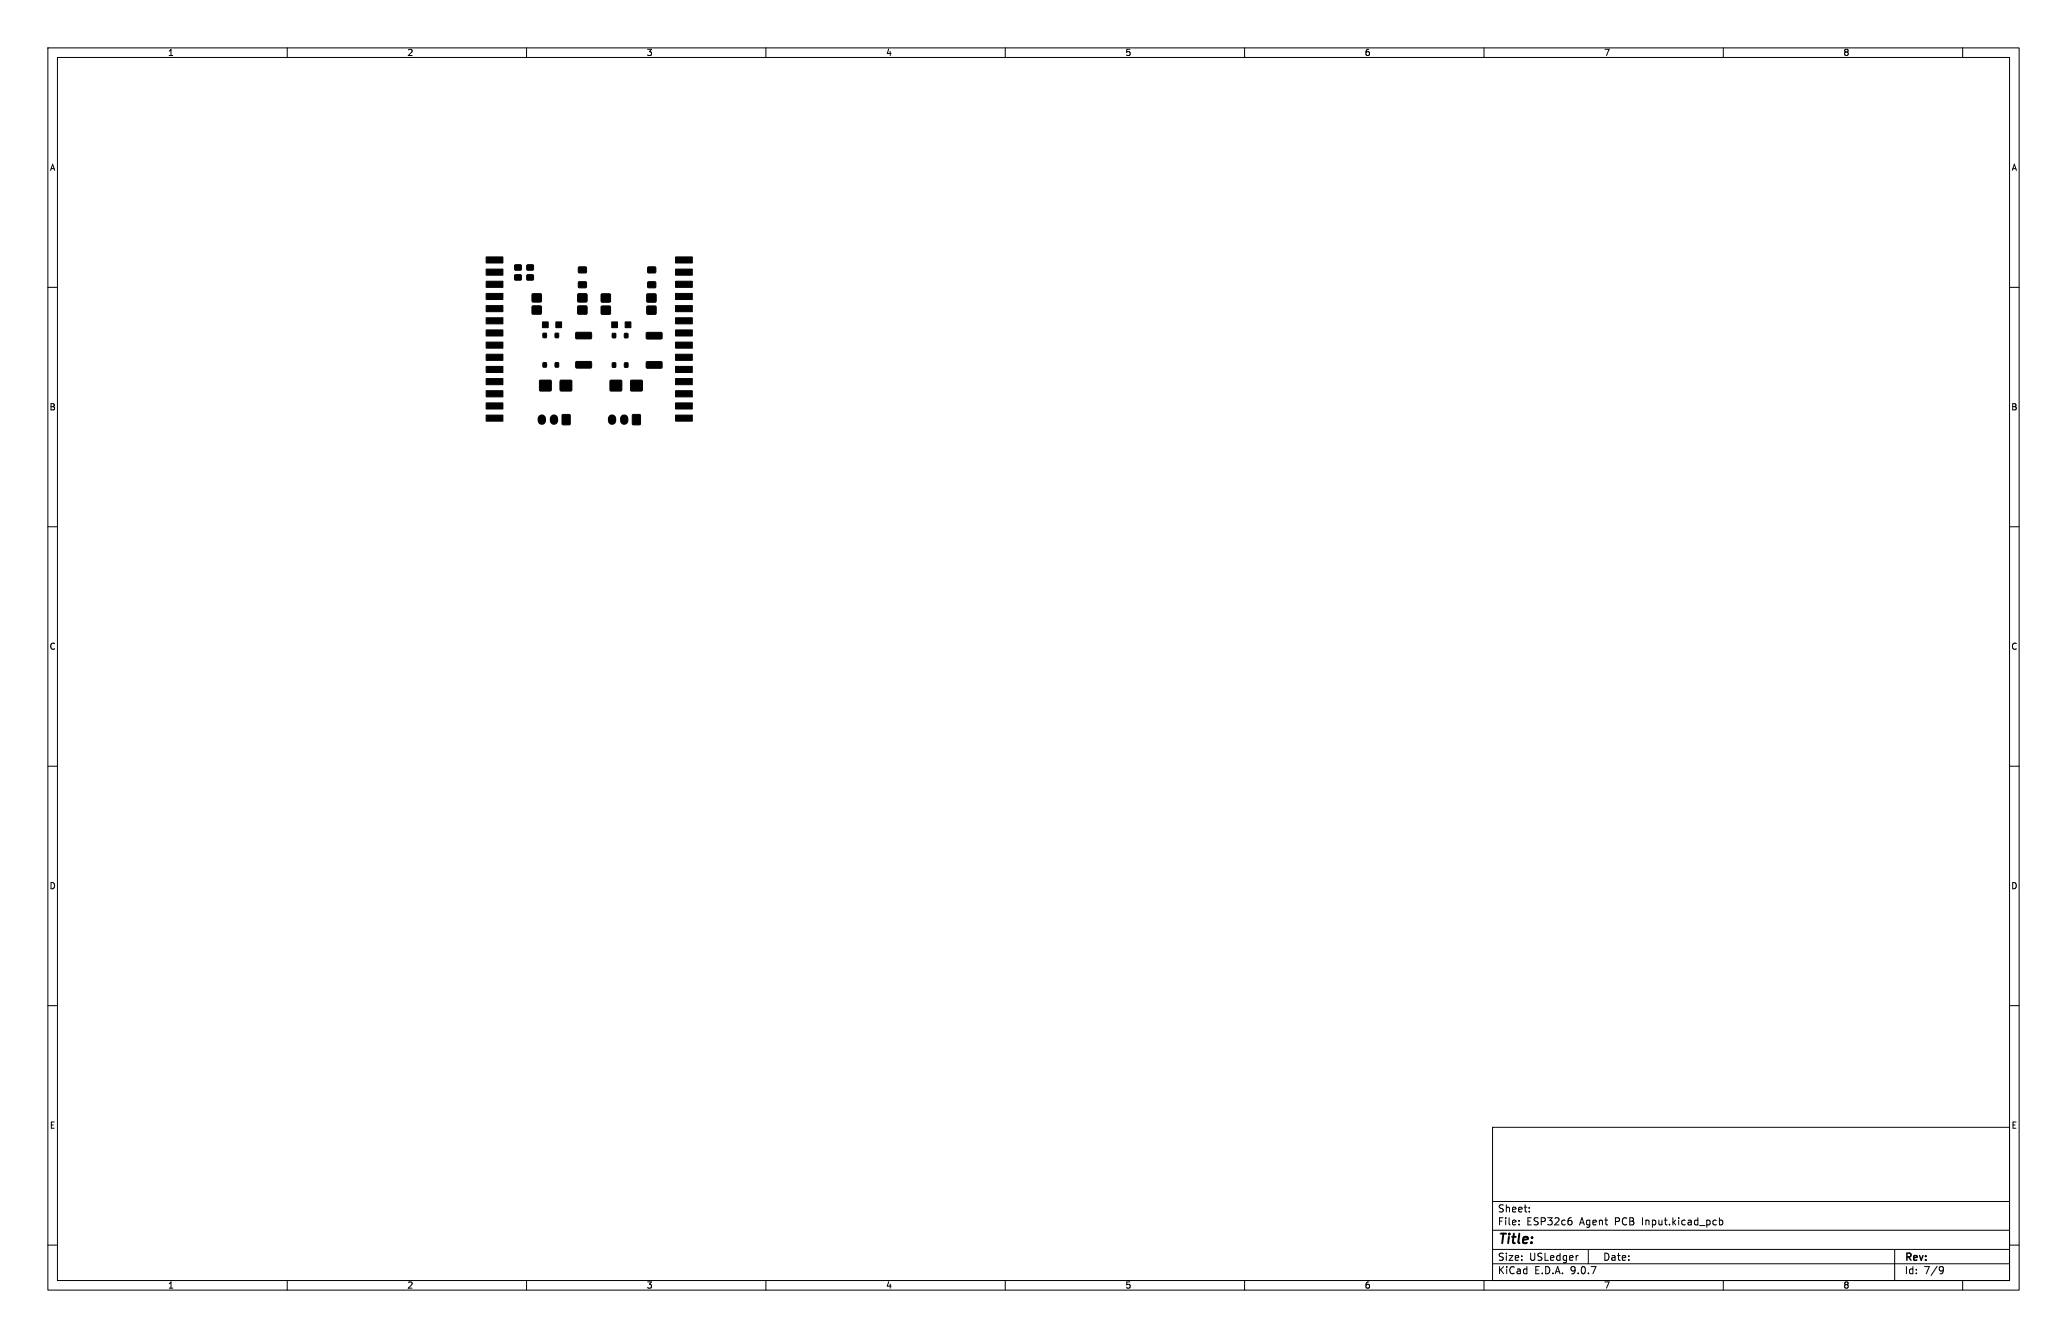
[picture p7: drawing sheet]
<svg xmlns="http://www.w3.org/2000/svg" width="432mm" height="279mm" viewBox="0 0 432 279" stroke-linecap="round" stroke-linejoin="round" font-family="sans-serif">
<defs><g id="words">
<text font-size="2.8" x="312.8" y="260.3">Title:</text>
<g font-size="2.1">
<text x="312.8" y="256.1">File:</text>
<text x="312.8" y="253.4">Sheet:</text>
<text x="318.9" y="256.1">ESP32c6</text>
<text x="330" y="256.1">Agent</text>
<text x="337.5" y="256.1">PCB</text>
<text x="343.3" y="256.1">Input.kicad_pcb</text>
<text x="312.8" y="263.5">Size:</text>
<text x="319.5" y="263.5">USLedger</text>
<text x="334.8" y="263.5">Date:</text>
<text x="397.8" y="263.7">Rev:</text>
<text x="312.8" y="266.3">KiCad</text>
<text x="320.5" y="266.3">E.D.A.</text>
<text x="328.1" y="266.3">9.0.7</text>
<text x="397.8" y="266.3">Id:</text>
<text x="401.9" y="266.3">7/9</text>
</g>
<g font-size="1.8">
<text x="35" y="11.9">1</text>
<text x="85" y="11.9">2</text>
<text x="135" y="11.9">3</text>
<text x="185" y="11.9">4</text>
<text x="235" y="11.9">5</text>
<text x="285" y="11.9">6</text>
<text x="335" y="11.9">7</text>
<text x="385" y="11.9">8</text>
<text x="10.3" y="35.9">A</text>
<text x="420.1" y="35.9">A</text>
<text x="10.3" y="85.9">B</text>
<text x="420.1" y="85.9">B</text>
<text x="10.3" y="135.9">C</text>
<text x="420.1" y="135.9">C</text>
<text x="10.3" y="185.9">D</text>
<text x="420.1" y="185.9">D</text>
<text x="10.3" y="235.9">E</text>
<text x="420.1" y="235.9">E</text>
<text x="35" y="269.3">1</text>
<text x="85" y="269.3">2</text>
<text x="135" y="269.3">3</text>
<text x="185" y="269.3">4</text>
<text x="235" y="269.3">5</text>
<text x="285" y="269.3">6</text>
<text x="335" y="269.3">7</text>
<text x="385" y="269.3">8</text>
</g>
</g></defs>
<g fill="none" stroke="#000" stroke-width=".21">
<path d="M10 10h411.8v259.4h-411.8zM12 12h407.8v255.4h-407.8zM60 10v2M110 10v2M160 10v2M210 10v2M260 10v2M310 10v2M360 10v2M410 10v2M10 60h2M419.8 60h2"/>
<path d="M10 110h2M419.8 110h2M10 160h2M419.8 160h2M10 210h2M419.8 210h2M311.8 235.4h108v32h-108zM10 260h2M311.8 256.9h108M311.8 250.9h108M317.3 255.6v.2M317.3 254.9v.1"/>
<path d="M319.5 252.9v.2M319.5 252.2v.1M328 254.3h.3M328.1 254.9l.3 .2v.4l-.3 .3M358.4 254.8l.1 .1M358.5 255.7l-.1 .1M359.2 254.3v1.5M359.2 254.9l.4-.1 .3 .3-.1 .6h-.6M419.8 260h2M60 267.4v2M110 267.4v2M160 267.4v2"/>
<path d="M210 267.4v2M260 267.4v2M310 267.4v2M311.8 263.9h108M311.8 260.9h108M329.5 262.2h.2M331.8 260.9v3M360 267.4v2M395.8 260.9v6.5M405.4 264.5l.5 .1a.99 .99 0 0 1-.4 1.4h-.2M406 265.1l-.2 .2-.4 .1M410 267.4v2"/>
</g>
<g fill="#000" stroke="#000" stroke-width=".21">
<path d="M101.6 58.7h3.5v1.3h-3.5zM101.6 56.2h3.5v1.3h-3.5zM101.6 53.7h3.5v1.2h-3.5zM107.6 55.3h1.3v1.1h-1.3zM107.6 57.4h1.3v1h-1.3zM110.1 55.3h1.3v1.1h-1.3zM110.1 57.4h1.3v1h-1.3zM120.9 55.8h1.6v1.1h-1.6zM120.9 58.9h1.6v1.1h-1.6zM135.3 55.8h1.6v1.1h-1.6zM135.3 58.9h1.6v1.1h-1.6zM141.1 58.7h3.5v1.3h-3.5z"/>
<path d="M141.1 56.2h3.5v1.3h-3.5zM141.1 53.7h3.5v1.2h-3.5zM101.6 79.1h3.5v1.2h-3.5zM101.6 76.5h3.5v1.3h-3.5zM101.6 74h3.5v1.2h-3.5zM101.6 71.4h3.5v1.3h-3.5zM101.6 68.9h3.5v1.3h-3.5zM101.6 66.4h3.5v1.2h-3.5zM101.6 63.8h3.5v1.3h-3.5zM101.6 61.3h3.5v1.2h-3.5zM111.2 61.4h1.8v1.6h-1.8zM111.2 63.9h1.8v1.7h-1.8z"/>
<path d="M113.5 75.8h.6v.8h-.6zM113.5 69.6h.6v.9h-.6zM113.3 67.2h1.2v1.2h-1.2zM116 75.8h.7v.8h-.7zM116 69.6h.7v.9h-.7zM116.1 67.2h1.2v1.2h-1.2zM120.3 75.5h3.1l.2 .2v1l-.3 .2h-2.9l-.2-.3zM120.3 69.4h3.1l.2 .2v1l-.3 .2h-2.9l-.2-.3zM120.7 63.9h1.9v1.7h-1.9zM120.7 61.4h1.9v1.6h-1.9zM125.6 61.4h1.9v1.6h-1.9zM125.6 64h1.9v1.6h-1.9z"/>
<path d="M127.9 75.8h.7v.9h-.7zM127.9 69.6h.7v.9h-.7zM127.8 67.2h1.2v1.2h-1.2zM130.5 75.8h.7v.9h-.7zM130.5 69.6h.7v.9h-.7zM130.6 67.2h1.2v1.2h-1.2zM135.2 64h1.8v1.6h-1.8zM135.2 61.4h1.8v1.6h-1.8zM135.1 75.6l3.1-.1 .1 .3v.9l-.2 .2h-3l-.1-.2zM135.1 69.5l3.1-.1 .1 .3v.9l-.2 .2h-3l-.1-.2zM141.1 79.1h3.5v1.2h-3.5zM141.1 76.5h3.5v1.3h-3.5z"/>
<path d="M141.1 74h3.5v1.2h-3.5zM141.1 71.4h3.5v1.3h-3.5zM141.1 68.9h3.5v1.3h-3.5zM141.1 66.4h3.5v1.2h-3.5zM141.1 63.8h3.5v1.3h-3.5zM141.1 61.3h3.5v1.2h-3.5zM101.6 86.7h3.5v1.2h-3.5zM101.6 84.1h3.5v1.3h-3.5zM101.6 81.6h3.5v1.3h-3.5zM112.8 79.4h2.3v2.2h-2.3zM117.5 86.6h1.6v2.1h-1.6zM117.1 79.4h2.3v2.2h-2.3z"/>
<path d="M127.5 79.4h2.3v2.2h-2.3zM132.1 86.6h1.6v2.1h-1.6zM131.8 79.4h2.3v2.2h-2.3zM141.1 86.7h3.5v1.2h-3.5zM141.1 84.1h3.5v1.3h-3.5zM141.1 81.6h3.5v1.3h-3.5z"/>
</g>
<path d="M113.2 87.4v.5M115.7 87.4v.5M127.9 87.4v.5M130.4 87.4v.5" fill="none" stroke="#000" stroke-width="1.7"/>
<use href="#words"/>
</svg>
